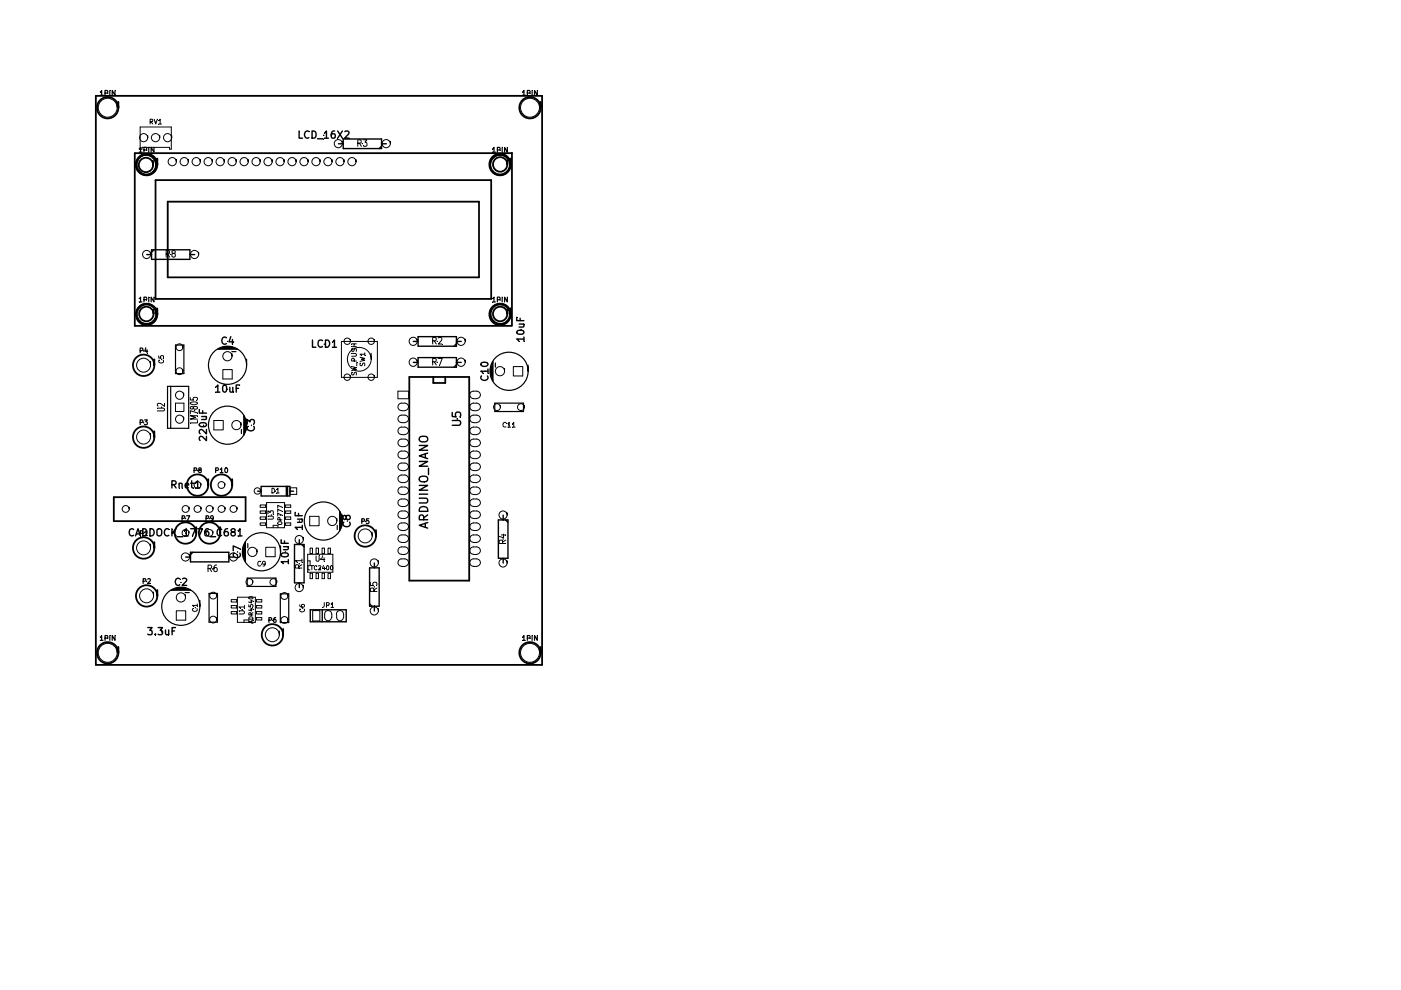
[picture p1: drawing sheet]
<svg xmlns="http://www.w3.org/2000/svg" width="297mm" height="210mm" viewBox="0 0 297 210" stroke-linecap="round" stroke-linejoin="round" font-family="sans-serif">
<g fill="none" stroke="#000" stroke-width=".38">
<path d="M20.3 20.3h94.6v120.7h-94.6zM25.1 21.6a2.96 2.96 0 0 1-1.1 3.2 2.27 2.27 0 0 1-3.3-1.2 2.27 2.27 0 0 1 1.7-3 2.27 2.27 0 0 1 2.7 2.2M32.5 34.1a1.75 1.75 0 0 1-1.6 2.4 1.53 1.53 0 0 1-1.5-1.5 1.53 1.53 0 0 1 1.5-1.6 1.53 1.53 0 0 1 1.6 1.6M33 38.2h71.1v25.2h-71.1zM33.1 33.8a2.78 2.78 0 0 1-1.1 3 2.12 2.12 0 0 1-3-1.1 2.12 2.12 0 0 1 1.6-2.8 2.12 2.12 0 0 1 2.5 2.1M33.4 33.6a2.99 2.99 0 0 1-1.2 3.3 2.28 2.28 0 0 1-3.3-1.2 2.28 2.28 0 0 1 1.8-3 2.28 2.28 0 0 1 2.7 2.2M107.6 34a1.79 1.79 0 0 1-1.6 2.4 1.54 1.54 0 0 1-1.5-1.5 1.54 1.54 0 0 1 1.5-1.6 1.54 1.54 0 0 1 1.6 1.5M108.2 33.8a2.78 2.78 0 0 1-1.1 3 2.12 2.12 0 0 1-3-1.1 2.12 2.12 0 0 1 1.6-2.8 2.12 2.12 0 0 1 2.5 2.1M108.3 33.6a2.99 2.99 0 0 1-1.1 3.3 2.28 2.28 0 0 1-3.3-1.2 2.28 2.28 0 0 1 1.7-3 2.28 2.28 0 0 1 2.7 2.2M108.5 32.5h-79.9v36.6h79.9M108.5 32.4v36.6M114.6 21.6a2.96 2.96 0 0 1-1.1 3.2 2.27 2.27 0 0 1-3.3-1.2 2.27 2.27 0 0 1 1.8-3 2.27 2.27 0 0 1 2.6 2.2"/>
<path d="M35.6 42.8h66v16h-66zM32.6 65.7a1.79 1.79 0 0 1-1.6 2.4 1.54 1.54 0 0 1-1.5-1.5 1.54 1.54 0 0 1 1.5-1.6 1.54 1.54 0 0 1 1.6 1.6M32.7 76.2a2.96 2.96 0 0 1-1.1 3.2 2.27 2.27 0 0 1-3.3-1.2 2.27 2.27 0 0 1 1.7-3 2.27 2.27 0 0 1 2.7 2.2M33.1 65.4a2.75 2.75 0 0 1-1 3 2.11 2.11 0 0 1-3-1.1 2.11 2.11 0 0 1 1.6-2.8 2.11 2.11 0 0 1 2.4 2.1M33.4 65.4a2.96 2.96 0 0 1-1.2 3.2 2.27 2.27 0 0 1-3.2-1.2 2.27 2.27 0 0 1 1.7-3 2.27 2.27 0 0 1 2.7 2.2M86.8 79.9h12.7v43.2h-12.7zM91.9 79.9v1.3h2.5v-1.3M107.6 65.7a1.79 1.79 0 0 1-1.6 2.4 1.54 1.54 0 0 1-1.5-1.5 1.54 1.54 0 0 1 1.5-1.6 1.54 1.54 0 0 1 1.6 1.6M108.2 65.4a2.75 2.75 0 0 1-1 3 2.12 2.12 0 0 1-3.1-1.1 2.12 2.12 0 0 1 1.6-2.8 2.12 2.12 0 0 1 2.5 2.1M108.3 65.4a2.96 2.96 0 0 1-1.1 3.2 2.27 2.27 0 0 1-3.3-1.2 2.27 2.27 0 0 1 1.7-3 2.27 2.27 0 0 1 2.7 2.2M32.7 91.4a2.96 2.96 0 0 1-1.1 3.2 2.27 2.27 0 0 1-3.3-1.1 2.27 2.27 0 0 1 1.7-3 2.27 2.27 0 0 1 2.7 2.2M24.1 105.4h28v5.1h-28z"/>
<path d="M32.7 114.9a2.96 2.96 0 0 1-1.1 3.2 2.27 2.27 0 0 1-3.3-1.1 2.27 2.27 0 0 1 1.7-3.1 2.27 2.27 0 0 1 2.7 2.3M41.6 111.8a2.96 2.96 0 0 1-1.1 3.2 2.28 2.28 0 0 1-3.3-1.2 2.28 2.28 0 0 1 1.7-3 2.28 2.28 0 0 1 2.7 2.2M44.2 101.6a2.96 2.96 0 0 1-1.2 3.2 2.27 2.27 0 0 1-3.2-1.2 2.27 2.27 0 0 1 1.7-3 2.27 2.27 0 0 1 2.7 2.2M46.7 111.8a2.96 2.96 0 0 1-1.1 3.2 2.27 2.27 0 0 1-3.3-1.2 2.27 2.27 0 0 1 1.7-3 2.27 2.27 0 0 1 2.7 2.2M49.2 101.6a2.96 2.96 0 0 1-1.1 3.2 2.27 2.27 0 0 1-3.3-1.2 2.27 2.27 0 0 1 1.8-3 2.27 2.27 0 0 1 2.6 2.2M79.7 112.4a2.96 2.96 0 0 1-1.1 3.2 2.27 2.27 0 0 1-3.3-1.2 2.27 2.27 0 0 1 1.7-3 2.27 2.27 0 0 1 2.7 2.2M25.1 137.2a2.96 2.96 0 0 1-1.1 3.2 2.27 2.27 0 0 1-3.3-1.2 2.27 2.27 0 0 1 1.7-3 2.27 2.27 0 0 1 2.7 2.2M33.4 125.1a2.96 2.96 0 0 1-1.2 3.2 2.27 2.27 0 0 1-3.2-1.2 2.27 2.27 0 0 1 1.7-3 2.27 2.27 0 0 1 2.7 2.2M60 133.3a2.96 2.96 0 0 1-1.1 3.3 2.27 2.27 0 0 1-3.3-1.2 2.27 2.27 0 0 1 1.8-3 2.27 2.27 0 0 1 2.6 2.2M114.6 137.2a2.96 2.96 0 0 1-1.1 3.2 2.27 2.27 0 0 1-3.3-1.2 2.27 2.27 0 0 1 1.8-3 2.27 2.27 0 0 1 2.6 2.2"/>
</g>
<g fill="none" stroke="#000" stroke-width=".21">
<path d="M24.8 21.7a2.42 2.42 0 0 1-1.4 3.1 2.01 2.01 0 0 1-2.5-1.6 2.01 2.01 0 0 1 1.8-2.4 2.01 2.01 0 0 1 2.1 2M29.7 26.9h6.6v4.7h-.4v-.4h-5.8v.4h-.4zM31.3 28.7a.92 .92 0 0 1-.6 1.3 .92 .92 0 0 1-1.1-.8 .87 .87 0 0 1 .9-.9 .87 .87 0 0 1 .8 .9M31.8 25.8l.5-.1v-.4h-.5v1M32 25.8l.4 .5M32.7 25.3l.3 1 .4-1M33.1 33.8a2.42 2.42 0 0 1-1.5 3 2.02 2.02 0 0 1-2.5-1.6 2.02 2.02 0 0 1 1.8-2.3 2.02 2.02 0 0 1 2.2 2M33.7 25.6l.3-.3v1M33.7 26.3h.5M33.9 28.7a.93 .93 0 0 1-.8 1.4 .93 .93 0 0 1-.9-1.3 .89 .89 0 0 1 .9-.5 .89 .89 0 0 1 .8 .9M36.4 28.7a.92 .92 0 0 1-.6 1.3 .92 .92 0 0 1-1.1-.8 .87 .87 0 0 1 .8-.9 .87 .87 0 0 1 .9 .9M37.4 33.8a.92 .92 0 0 1-.6 1.3 .92 .92 0 0 1-1.2-.8 .87 .87 0 0 1 .9-.9 .87 .87 0 0 1 .9 .9"/>
<path d="M39.9 33.8a.92 .92 0 0 1-.5 1.3 .92 .92 0 0 1-1.2-.8 .87 .87 0 0 1 .9-.9 .87 .87 0 0 1 .8 .9M42.5 33.8a.92 .92 0 0 1-.6 1.3 .92 .92 0 0 1-1.2-.8 .87 .87 0 0 1 .9-.9 .87 .87 0 0 1 .9 .9M45 33.8a.92 .92 0 0 1-.6 1.3 .92 .92 0 0 1-1.1-.8 .87 .87 0 0 1 .8-.9 .87 .87 0 0 1 .9 .9M47.5 33.8a.92 .92 0 0 1-.5 1.3 .92 .92 0 0 1-1.2-.8 .87 .87 0 0 1 .9-.9 .87 .87 0 0 1 .8 .9M50.1 33.8a.92 .92 0 0 1-.6 1.3 .92 .92 0 0 1-1.2-.8 .87 .87 0 0 1 .9-.9 .87 .87 0 0 1 .9 .9M52.6 33.8a.92 .92 0 0 1-.5 1.3 .92 .92 0 0 1-1.2-.8 .87 .87 0 0 1 .9-.9 .87 .87 0 0 1 .8 .9M55.2 33.8a.92 .92 0 0 1-.6 1.3 .92 .92 0 0 1-1.2-.8 .87 .87 0 0 1 .9-.9 .87 .87 0 0 1 .9 .9M57.7 33.8a.92 .92 0 0 1-.6 1.3 .92 .92 0 0 1-1.1-.8 .87 .87 0 0 1 .8-.9 .87 .87 0 0 1 .9 .9M60.2 33.8a.92 .92 0 0 1-.5 1.3 .92 .92 0 0 1-1.2-.8 .87 .87 0 0 1 .9-.9 .87 .87 0 0 1 .8 .9M62.8 33.8a.92 .92 0 0 1-.6 1.3 .92 .92 0 0 1-1.2-.8 .87 .87 0 0 1 .9-.9 .87 .87 0 0 1 .9 .9M65.3 33.8a.92 .92 0 0 1-.5 1.3 .92 .92 0 0 1-1.2-.8 .87 .87 0 0 1 .9-.9 .87 .87 0 0 1 .8 .9M67.9 33.8a.92 .92 0 0 1-.6 1.3 .92 .92 0 0 1-1.2-.8 .87 .87 0 0 1 .9-.9 .87 .87 0 0 1 .9 .9"/>
<path d="M70.4 33.8a.92 .92 0 0 1-.6 1.3 .92 .92 0 0 1-1.1-.8 .87 .87 0 0 1 .8-.9 .87 .87 0 0 1 .9 .9M72.6 30a.92 .92 0 0 1-.6 1.3 .92 .92 0 0 1-1.1-.9 .87 .87 0 0 1 .8-.8 .87 .87 0 0 1 .9 .8M72.9 33.8a.92 .92 0 0 1-.5 1.3 .92 .92 0 0 1-1.2-.8 .87 .87 0 0 1 .9-.9 .87 .87 0 0 1 .8 .9M75.5 33.8a.92 .92 0 0 1-.6 1.3 .92 .92 0 0 1-1.2-.8 .87 .87 0 0 1 .9-.9 .87 .87 0 0 1 .9 .9M75.9 30.4l.6-.1v-.6l-.6-.1v1.4M76.2 30.4l.4 .6M77 29.6h.8l-.4 .5 .4 .2v.6l-.2 .1-.6-.1M82.8 30a.92 .92 0 0 1-.6 1.3 .92 .92 0 0 1-1.2-.9 .87 .87 0 0 1 .9-.8 .87 .87 0 0 1 .9 .8M108 33.8a2.42 2.42 0 0 1-1.5 3 2.02 2.02 0 0 1-2.5-1.6 2.02 2.02 0 0 1 1.8-2.3 2.02 2.02 0 0 1 2.2 2M114.4 21.7a2.42 2.42 0 0 1-1.5 3.1 2.01 2.01 0 0 1-2.5-1.6 2.01 2.01 0 0 1 1.8-2.4 2.01 2.01 0 0 1 2.2 2M32 53.5a.92 .92 0 0 1-.6 1.3 .92 .92 0 0 1-1.2-.9 .87 .87 0 0 1 .9-.8 .87 .87 0 0 1 .9 .8M35.2 53.9l.7-.1v-.6l-.7-.1v1.4"/>
<path d="M35.5 53.9l.5 .6M36.7 53.7l-.3-.2a.36 .36 0 0 1 .4-.4 .36 .36 0 0 1 .4 .4l-.7 .4-.1 .4 .3 .2 .5-.2-.1-.4-.2-.2M42.1 53.5a.92 .92 0 0 1-.6 1.3 .92 .92 0 0 1-1.1-.9 .87 .87 0 0 1 .9-.8 .87 .87 0 0 1 .8 .8M31.9 76.6a1.66 1.66 0 0 1-1.9 2.2 1.48 1.48 0 0 1-.4-2.6 1.48 1.48 0 0 1 2.3 1.2M33.1 65.5a2.42 2.42 0 0 1-1.5 3.1 2.01 2.01 0 0 1-2.5-1.6 2.01 2.01 0 0 1 1.8-2.4 2.01 2.01 0 0 1 2.2 2M33.7 75.4v.5h.5l-.2-.3 .2-.2h.4v.5M33.7 76.3a.46 .46 0 0 0 .5 .7 .46 .46 0 0 0 .4-.7M38.8 78.3a.75 .75 0 0 1-.8 1.1 .75 .75 0 0 1-.5-1.2 .72 .72 0 0 1 .8-.2 .72 .72 0 0 1 .5 .7M38.8 73.2a.75 .75 0 0 1-.3 1.1 .75 .75 0 0 1-1-.3 .75 .75 0 0 1 .3-1 .72 .72 0 0 1 1 .6M47.2 78.4h2v2h-2zM49.2 75a1.05 1.05 0 0 1-.5 1.4 1.05 1.05 0 0 1-1.4-.5 .98 .98 0 0 1 .7-1.3 .98 .98 0 0 1 1.2 .9M72.4 72.4h7.6v7.6h-7.6z"/>
<path d="M74.3 79.6a.71 .71 0 0 1-.7 1 .71 .71 0 0 1-.5-1.1 .68 .68 0 0 1 .8-.2 .68 .68 0 0 1 .4 .7M74.3 72a.71 .71 0 0 1-.7 1 .71 .71 0 0 1-.5-1.1 .68 .68 0 0 1 .8-.2 .68 .68 0 0 1 .4 .7M74.5 77.7l1.1 .2-.8 .3 .8 .1-1.1 .3M74.5 74.9h.9l.2 .2-.2 .4h-.9M74.5 73.5h1.1M74.5 72.9h1.1M74.6 78.9v.5a.4 .4 0 0 0 .5 0 .4 .4 0 0 0 .1-.4h.3v.5M74.6 73.9l-.1 .4 .3 .2 .2-.1 .2-.4h.3v.5M75.1 72.9v.6M75.1 76.5l-.1-.5-.2-.1-.2 .2-.1 .4h1.1M75.6 76.8v.8M76.3 75.7l1 .3-.7 .2 .7 .2-1 .2"/>
<path d="M76.4 77l-.1 .3 .2 .3 .3-.2 .2-.4h.3v.6M77.3 75.1h-1l.3 .3M77.3 74.8v.6M78.7 74.9a3.4 3.4 0 0 1-1 3.2 2.52 2.52 0 0 1-3.8-.8 2.52 2.52 0 0 1 1.7-3.6 2.52 2.52 0 0 1 3.1 2.5M79.4 79.6a.71 .71 0 0 1-.7 1 .71 .71 0 0 1-.5-1.1 .68 .68 0 0 1 .8-.2 .68 .68 0 0 1 .4 .7M79.4 72a.71 .71 0 0 1-.7 1 .71 .71 0 0 1-.5-1.1 .68 .68 0 0 1 .8-.2 .68 .68 0 0 1 .4 .7M88.5 71.9a.92 .92 0 0 1-.6 1.3 .92 .92 0 0 1-1.2-.8 .87 .87 0 0 1 .9-.9 .87 .87 0 0 1 .9 .9M88.5 76.3a.92 .92 0 0 1-.6 1.3 .92 .92 0 0 1-1.2-.8 .87 .87 0 0 1 .9-.9 .87 .87 0 0 1 .9 .9M91.7 72.3l.7-.1 .1-.2-.1-.4-.7-.1v1.4M91.7 76.7h.7l.1-.2-.1-.5h-.7v1.4M92.1 72.3l.4 .6M92.1 76.7l.4 .7"/>
<path d="M92.9 76h.9l-.6 1.4M93 71.7l.6-.1 .1 .3-.8 1h.8M98.6 71.9a.92 .92 0 0 1-.5 1.3 .92 .92 0 0 1-1.2-.8 .87 .87 0 0 1 .9-.9 .87 .87 0 0 1 .8 .9M98.6 76.3a.92 .92 0 0 1-.5 1.3 .92 .92 0 0 1-1.2-.8 .87 .87 0 0 1 .9-.9 .87 .87 0 0 1 .8 .9M107 78.2a1.05 1.05 0 0 1-.5 1.3 1.05 1.05 0 0 1-1.4-.4 .98 .98 0 0 1 .7-1.4 .98 .98 0 0 1 1.2 1M108 65.5a2.42 2.42 0 0 1-1.5 3.1 2.01 2.01 0 0 1-2.5-1.6 2.01 2.01 0 0 1 1.8-2.4 2.01 2.01 0 0 1 2.2 2M108.8 77.7h2v2h-2zM31.9 91.9a1.66 1.66 0 0 1-1.9 2.2 1.48 1.48 0 0 1-.4-2.6 1.48 1.48 0 0 1 2.3 1.2M33.4 86.5h1.2l.3 .2-.1 .4h-1.4M34.9 85.5v.7l-1.1-.7-.4 .2 .1 .4M37.2 85.5h1.8v1.8h-1.8zM38.9 88.4a.92 .92 0 0 1-.5 1.3 .92 .92 0 0 1-1.2-.8 .87 .87 0 0 1 .9-.9 .87 .87 0 0 1 .8 .9"/>
<path d="M38.9 83.3a.92 .92 0 0 1-.5 1.3 .92 .92 0 0 1-1.2-.8 .87 .87 0 0 1 .9-.9 .87 .87 0 0 1 .8 .9M40.3 84.3v.5h.8l-.2-.1 .2-.4h.6l.2 .1-.2 .4M40.4 85.3a1.53 1.53 0 0 1 1.5 .1 .93 .93 0 0 1-1.6 0zM41 86.4l.3-.2h.4l.2 .2-.2 .3a.58 .58 0 0 1-.8-.5l-.6 .2a.34 .34 0 0 0 .3 .3 .34 .34 0 0 0 .4-.1M41.9 89.2v.5h-1.6M41.9 88.1h-1.6l1.1 .4-1.1 .4h1.6M41.9 87.5l-1.6-.4v.7M45.3 89.2h2v1.9h-2zM51.1 89.6a1.05 1.05 0 0 1-.5 1.4 1.05 1.05 0 0 1-1.4-.5 .98 .98 0 0 1 .7-1.3 .98 .98 0 0 1 1.2 .9M84.4 82.9h2.3v1.6h-2.3zM85.2 87a.78 .78 0 0 1-.8-.7 .78 .78 0 0 1 .8-.8h.7a.78 .78 0 0 1 .7 .8 .78 .78 0 0 1-.7 .7M85.2 89.6a.78 .78 0 0 1-.8-.8 .78 .78 0 0 1 .8-.8h.7a.78 .78 0 0 1 .7 .8 .78 .78 0 0 1-.7 .8"/>
<path d="M85.2 92.1a.78 .78 0 0 1-.8-.8 .78 .78 0 0 1 .8-.7h.7a.78 .78 0 0 1 .7 .7 .78 .78 0 0 1-.7 .8M85.2 94.7a.78 .78 0 0 1-.8-.8 .78 .78 0 0 1 .8-.8h.7a.78 .78 0 0 1 .7 .8 .78 .78 0 0 1-.7 .8M85.2 97.2a.78 .78 0 0 1-.8-.8 .78 .78 0 0 1 .8-.8h.7a.78 .78 0 0 1 .7 .8 .78 .78 0 0 1-.7 .8M85.2 99.7a.78 .78 0 0 1-.8-.7 .78 .78 0 0 1 .8-.8h.7a.78 .78 0 0 1 .7 .8 .78 .78 0 0 1-.7 .7M85.2 87.1h.7M85.2 89.6h.7M85.2 92.2h.7M85.2 94.7h.7M85.2 97.2h.7M85.2 99.8h.7M100.4 99.7a.78 .78 0 0 1-.8-.7 .78 .78 0 0 1 .8-.8h.7a.78 .78 0 0 1 .8 .8 .78 .78 0 0 1-.8 .7M100.4 97.2a.78 .78 0 0 1-.8-.8 .78 .78 0 0 1 .8-.8h.7a.78 .78 0 0 1 .8 .8 .78 .78 0 0 1-.8 .8"/>
<path d="M100.4 94.7a.78 .78 0 0 1-.8-.8 .78 .78 0 0 1 .8-.8h.7a.78 .78 0 0 1 .8 .8 .78 .78 0 0 1-.8 .8M100.4 92.1a.78 .78 0 0 1-.8-.8 .78 .78 0 0 1 .8-.7h.7a.78 .78 0 0 1 .8 .7 .78 .78 0 0 1-.8 .8M100.4 89.6a.78 .78 0 0 1-.8-.8 .78 .78 0 0 1 .8-.8h.7a.78 .78 0 0 1 .8 .8 .78 .78 0 0 1-.8 .8M100.4 87a.78 .78 0 0 1-.8-.7 .78 .78 0 0 1 .8-.8h.7a.78 .78 0 0 1 .8 .8 .78 .78 0 0 1-.8 .7M100.4 84.5a.78 .78 0 0 1-.8-.8 .78 .78 0 0 1 .8-.8h.7a.78 .78 0 0 1 .8 .8 .78 .78 0 0 1-.8 .8M100.4 87.1h.7M100.4 89.6h.7M100.4 92.2h.7M100.4 94.7h.7M100.4 97.2h.7M100.4 99.8h.7M100.4 84.5h.7"/>
<path d="M106.1 85.9a.76 .76 0 0 1-.3 1.1 .76 .76 0 0 1-1-.3 .76 .76 0 0 1 .3-1 .72 .72 0 0 1 1 .6M107.3 89.7l-.1-.1a.47 .47 0 0 0-.6 .5 .47 .47 0 0 0 .7 .4M107.7 89.8l.2-.3v1.1M107.7 90.6h.5M108.6 89.8l.3-.3v1.1M108.6 90.6h.6M111.2 85.9a.76 .76 0 0 1-.3 1.1 .76 .76 0 0 1-1-.3 .76 .76 0 0 1 .3-1 .72 .72 0 0 1 1 .6M27.4 107.5a.76 .76 0 0 1-.3 1.1 .76 .76 0 0 1-1-.3 .76 .76 0 0 1 .3-1 .75 .75 0 0 1 1 .6M31.9 115.4a1.66 1.66 0 0 1-1.9 2.2 1.48 1.48 0 0 1-.4-2.6 1.48 1.48 0 0 1 2.3 1.2M40 112.6a.76 .76 0 0 1-.2 1 .76 .76 0 0 1-1.1-.2 .76 .76 0 0 1 .3-1.1 .72 .72 0 0 1 1 .7M40.1 107.5a.76 .76 0 0 1-.3 1.1 .76 .76 0 0 1-1-.3 .76 .76 0 0 1 .3-1 .75 .75 0 0 1 1 .6M40.2 117.6a.93 .93 0 0 1-.7 1.4 .93 .93 0 0 1-1-1.3 .89 .89 0 0 1 1-.5 .89 .89 0 0 1 .7 .9"/>
<path d="M42.6 102.5a.76 .76 0 0 1-.3 1 .76 .76 0 0 1-1-.3 .76 .76 0 0 1 .3-1 .72 .72 0 0 1 1 .6M42.6 107.5a.76 .76 0 0 1-.2 1.1 .76 .76 0 0 1-1.1-.3 .76 .76 0 0 1 .3-1 .75 .75 0 0 1 1 .6M45.1 112.6a.76 .76 0 0 1-.2 1 .76 .76 0 0 1-1.1-.2 .76 .76 0 0 1 .3-1.1 .72 .72 0 0 1 1 .7M45.2 107.5a.76 .76 0 0 1-.3 1.1 .76 .76 0 0 1-1.1-.3 .76 .76 0 0 1 .3-1 .75 .75 0 0 1 1.1 .6M45.9 119.8h-.3a1.12 1.12 0 0 0-.1 1.3l.3 .1 .2-.1 .1-.5-.3-.3h-.2l-.3 .3M47.7 102.5a.76 .76 0 0 1-.3 1 .76 .76 0 0 1-1-.3 .76 .76 0 0 1 .3-1 .72 .72 0 0 1 1 .6M47.7 107.5a.76 .76 0 0 1-.3 1.1 .76 .76 0 0 1-1-.3 .76 .76 0 0 1 .3-1 .75 .75 0 0 1 1 .6M50.2 107.5a.76 .76 0 0 1-.2 1.1 .76 .76 0 0 1-1.1-.3 .76 .76 0 0 1 .3-1 .75 .75 0 0 1 1 .6M50.4 117.6a.92 .92 0 0 1-.6 1.3 .92 .92 0 0 1-1.2-.8 .87 .87 0 0 1 .9-.9 .87 .87 0 0 1 .9 .9M54.5 116.5a1.05 1.05 0 0 1-.5 1.4 1.05 1.05 0 0 1-1.4-.5 .98 .98 0 0 1 .7-1.3 .98 .98 0 0 1 1.2 .9M55.2 110.9h1.1v.5h-1.1zM55.2 109.6h1.1v.5h-1.1z"/>
<path d="M55.2 108.3h1.1v.5h-1.1zM55.2 107.1h1.1v.5h-1.1zM55.2 103.7a.71 .71 0 0 1-.6 1.1 .71 .71 0 0 1-.5-1.2 .68 .68 0 0 1 .7-.1 .68 .68 0 0 1 .4 .6M55.3 119.1l-.1-.1a.47 .47 0 0 0-.6 .5 .47 .47 0 0 0 .7 .4M56.3 119.5l-.3 .1-.3-.1 .1-.5h.2a.63 .63 0 0 1 0 1h-.2M56.3 116h2v2h-2zM56.5 106.6h3.8v5.3h-3.8zM56.8 109.4h.9l.3 .2-.1 .4-1.1 .1M56.8 109v-.7l.5 .4 .1-.4h.5v.7M57.7 103.5a.51 .51 0 0 1 .6 .5 .51 .51 0 0 1-.6 .5zM57.9 111.9v-.5h1v.5M58.6 103.8l.3-.3v1"/>
<path d="M58.6 104.5h.6M58.9 110.7h.7l.2 .3-.3 .2h-.5zM59.4 110.2l-.1-.4h-.3l-.1 .4h.9M59.8 109.2l-.9-.4v.6M59.8 108.4l-.9-.4v.6M59.8 107.5l-.9-.4v.6M60.5 110.9h1.1v.5h-1.1zM60.5 109.6h1.1v.5h-1.1zM60.5 108.3h1.1v.5h-1.1zM60.5 107.1h1.1v.5h-1.1zM61.5 103.4h1.4v1.4h-1.4zM64 118.9h-1.4l.4 .4"/>
<path d="M64 119.7l-.7 .4M64 118.5v.8M64.3 113.9a.92 .92 0 0 1-.6 1.3 .92 .92 0 0 1-1.1-.8 .87 .87 0 0 1 .8-.9 .87 .87 0 0 1 .9 .9M65.2 118.9h.5v1h-.5M65.2 117.5h5.4v3.8h-5.4zM65.3 119.9v.9h.4M65.7 109.5h1.9v2h-1.9zM65.7 116.2h.6v1.2h-.6zM65.9 119.9h.5M66.1 119.9v.9M67 116.2h.5v1.2h-.5zM67 117.9v.9l.2 .2h.4v-.2v-.9"/>
<path d="M68.3 116.2h.5v1.2h-.5zM68.4 117.8l-.2 .8h.7M68.6 119.9l-.2 .6h.5M68.7 118.2v.8M69.3 120l.1-.1a.43 .43 0 0 1 .3 .5 .43 .43 0 0 1-.4 .4l-.1-.3zM69.6 116.2h.5v1.2h-.5zM71.4 109.9a1.05 1.05 0 0 1-.5 1.4 1.05 1.05 0 0 1-1.4-.5 .98 .98 0 0 1 .7-1.3 .98 .98 0 0 1 1.2 1M78.9 112.8a1.66 1.66 0 0 1-1.9 2.2 1.48 1.48 0 0 1-.4-2.6 1.48 1.48 0 0 1 2.3 1.2M80.2 118.9a.92 .92 0 0 1-.6 1.3 .92 .92 0 0 1-1.1-.9 .87 .87 0 0 1 .9-.8 .87 .87 0 0 1 .8 .8M84.6 101a1.46 1.46 0 0 1 2 .2 .77 .77 0 0 1-.7 1.1h-.7a.77 .77 0 0 1-.8-.5 .77 .77 0 0 1 .2-.8zM84.6 103.5a1.46 1.46 0 0 1 2 .3 .77 .77 0 0 1-.7 1h-.7a.77 .77 0 0 1-.8-.4 .77 .77 0 0 1 .2-.9zM85.2 107.4a.78 .78 0 0 1-.8-.8 .78 .78 0 0 1 .8-.8h.7a.78 .78 0 0 1 .7 .8 .78 .78 0 0 1-.7 .8"/>
<path d="M85.2 109.9a.78 .78 0 0 1-.8-.8 .78 .78 0 0 1 .8-.8h.7a.78 .78 0 0 1 .7 .8 .78 .78 0 0 1-.7 .8M85.2 112.4a.78 .78 0 0 1-.8-.7 .78 .78 0 0 1 .8-.8h.7a.78 .78 0 0 1 .7 .8 .78 .78 0 0 1-.7 .7M85.2 115a.78 .78 0 0 1-.8-.8 .78 .78 0 0 1 .8-.8h.7a.78 .78 0 0 1 .7 .8 .78 .78 0 0 1-.7 .8M85.2 117.5a.78 .78 0 0 1-.8-.8 .78 .78 0 0 1 .8-.7h.7a.78 .78 0 0 1 .7 .7 .78 .78 0 0 1-.7 .8M85.2 107.4h.7M85.2 109.9h.7M85.2 112.5h.7M85.2 115h.7M85.2 117.6h.7M99.8 103.5a1.46 1.46 0 0 1 2 .3 .77 .77 0 0 1-.7 1h-.7a.77 .77 0 0 1-.7-.4 .77 .77 0 0 1 .1-.9zM99.8 101a1.46 1.46 0 0 1 2 .2 .77 .77 0 0 1-.7 1.1h-.7a.77 .77 0 0 1-.7-.5 .77 .77 0 0 1 .1-.8zM100.4 117.5a.78 .78 0 0 1-.8-.8 .78 .78 0 0 1 .8-.7h.7a.78 .78 0 0 1 .8 .7 .78 .78 0 0 1-.8 .8"/>
<path d="M100.4 115a.78 .78 0 0 1-.8-.8 .78 .78 0 0 1 .8-.8h.7a.78 .78 0 0 1 .8 .8 .78 .78 0 0 1-.8 .8M100.4 112.4a.78 .78 0 0 1-.8-.7 .78 .78 0 0 1 .8-.8h.7a.78 .78 0 0 1 .8 .8 .78 .78 0 0 1-.8 .7M100.4 109.9a.78 .78 0 0 1-.8-.8 .78 .78 0 0 1 .8-.8h.7a.78 .78 0 0 1 .8 .8 .78 .78 0 0 1-.8 .8M100.4 107.4a.78 .78 0 0 1-.8-.8 .78 .78 0 0 1 .8-.8h.7a.78 .78 0 0 1 .8 .8 .78 .78 0 0 1-.8 .8M100.4 107.4h.7M100.4 109.9h.7M100.4 112.5h.7M100.4 115h.7M100.4 117.6h.7M106.3 113.4h.9M106.6 115.2l-.1-.6h-.6l-.1 .6h1.4M106.8 113.2v.8l-1.1-.3"/>
<path d="M107.2 114.5l-.6 .4M107.5 108.7a.92 .92 0 0 1-.6 1.3 .92 .92 0 0 1-1.1-.8 .87 .87 0 0 1 .9-.9 .87 .87 0 0 1 .8 .9M107.5 118.9a.92 .92 0 0 1-.6 1.3 .92 .92 0 0 1-1.1-.9 .87 .87 0 0 1 .9-.8 .87 .87 0 0 1 .8 .8M24.8 137.3a2.42 2.42 0 0 1-1.4 3 2.01 2.01 0 0 1-2.5-1.5 2.01 2.01 0 0 1 1.8-2.4 2.01 2.01 0 0 1 2.1 2M32.6 125.5a1.66 1.66 0 0 1-2 2.2 1.48 1.48 0 0 1-.4-2.6 1.48 1.48 0 0 1 2.4 1.2M37.4 129.5h2v2h-2zM39.3 126.1a1.05 1.05 0 0 1-.4 1.4 1.05 1.05 0 0 1-1.4-.5 .98 .98 0 0 1 .7-1.3 .98 .98 0 0 1 1.1 1M40.9 129a.45 .45 0 0 0 .4 .6 .45 .45 0 0 0 .4-.6M41.8 128.4h-1l.3 .2M41.8 128.1v.5M44.1 120.5h.6l.2-.2-.2-.5h-.6v1.4M44.4 120.5l.5 .7"/>
<path d="M45.9 131a.76 .76 0 0 1-.2 1 .76 .76 0 0 1-1.1-.3 .76 .76 0 0 1 .3-1 .73 .73 0 0 1 1 .7M45.9 125.9a.76 .76 0 0 1-.2 1 .76 .76 0 0 1-1.1-.2 .76 .76 0 0 1 .3-1.1 .73 .73 0 0 1 1 .7M49 129.7h1.2v.5h-1.2zM49 128.4h1.2v.5h-1.2zM49 127.1h1.2v.5h-1.2zM50.3 126.6h3.8v5.4h-3.8zM50.7 129.5h.9l.2 .2-.2 .5h-.9M51.7 132v-.6h1v.6M51.8 128.7h-1.1l.3 .3M51.8 128.4v.6M52.7 128.2v.5h.5l-.1-.4 .5-.1v.5M52.8 130.9a.48 .48 0 0 1 .5-.1 .48 .48 0 0 1 .3 .5h-.9z"/>
<path d="M52.8 126.6a.43 .43 0 0 1 .5-.2 .43 .43 0 0 1 .3 .5 .43 .43 0 0 1-.5 .2 .43 .43 0 0 1-.3-.5zM53 129.1h.6M53 127.4h.6M53.2 130.4v-.4l-.4-.1-.1 .5h.9M53.3 129v.5l-.6-.2M53.3 127.3v.6l-.6-.3M53.4 131.7v.4M53.6 123a.75 .75 0 0 1-.3 1.1 .75 .75 0 0 1-1-.3 .75 .75 0 0 1 .3-1.1 .71 .71 0 0 1 1 .7M53.6 131.6l-.9 .3 .9 .3M53.6 129.9l-.4 .3M54.4 130.9h1.1v.5h-1.1zM54.4 129.7h1.1v.5h-1.1z"/>
<path d="M54.4 128.4h1.1v.5h-1.1zM54.4 127.1h1.1v.5h-1.1zM58.7 123a.75 .75 0 0 1-.3 1.1 .75 .75 0 0 1-1-.3 .75 .75 0 0 1 .3-1.1 .71 .71 0 0 1 1 .7M59.2 133.8a1.66 1.66 0 0 1-1.9 2.2 1.48 1.48 0 0 1-.4-2.6 1.48 1.48 0 0 1 2.3 1.2M61 126a.76 .76 0 0 1-.2 1 .76 .76 0 0 1-1.1-.3 .76 .76 0 0 1 .3-1 .73 .73 0 0 1 1 .7M61 131.1a.76 .76 0 0 1-.2 1 .76 .76 0 0 1-1.1-.3 .76 .76 0 0 1 .3-1 .73 .73 0 0 1 1 .6M63.3 120.4v-.6l-.2-.1-.4 .1-.1 .6h1.4M63.5 128.2v.2a.63 .63 0 0 0 1.1 .1l-.1-.3h-.5l-.1 .3 .2 .2M63.6 129.1a.46 .46 0 0 0 .5 .7 .46 .46 0 0 0 .4-.7M64.3 124.1a.92 .92 0 0 1-.6 1.3 .92 .92 0 0 1-1.1-.8 .87 .87 0 0 1 .8-.9 .87 .87 0 0 1 .9 .9M65.7 121.5h.6v1.2h-.6zM66.3 129.5h1.5v2.2h-1.5z"/>
<path d="M67 121.5h.5v1.2h-.5zM67.2 120a.39 .39 0 0 0-.6 .4 .39 .39 0 0 0 .6 .3M67.5 120l.4-.1 .1 .3-.5 .6h.5M68.3 121.5h.5v1.2h-.5zM68.7 127.8v.7l-.1 .2-.3 .1M68.8 120.2v.6M69.2 128.3l.6-.1v-.3l-.6-.1v1M69.6 121.5h.5v1.2h-.5zM70.1 120.1l.2-.2a.41 .41 0 0 1 .3 .5 .41 .41 0 0 1-.5 .3zM70.2 128.1l.3-.3v1M70.2 128.8h.5M70.3 130.9a.74 .74 0 0 1-.7 .7 .74 .74 0 0 1-.8-.7v-.7a.74 .74 0 0 1 .8-.7 .74 .74 0 0 1 .7 .7l.1 .7"/>
<path d="M71.3 130.2a.74 .74 0 0 1 .8-.7 .74 .74 0 0 1 .7 .7M71.4 130.2v.7a.72 .72 0 0 0 .7 .7 .72 .72 0 0 0 .7-.7M72.9 130.2v.7M78.5 123.5v.6l.7 .1-.2-.2 .1-.4 .7-.1 .1 .2-.1 .5M79.2 125.4v-.6h-.6l-.1 .6h1.4M79.9 124.7l-.7 .4M80.2 129a.92 .92 0 0 1-.6 1.3 .92 .92 0 0 1-1.1-.8 .87 .87 0 0 1 .9-.8 .87 .87 0 0 1 .8 .8M85.2 120.1a.78 .78 0 0 1-.8-.8 .78 .78 0 0 1 .8-.8h.7a.78 .78 0 0 1 .7 .8 .78 .78 0 0 1-.7 .8M85.2 120.1h.7M100.4 120.1a.78 .78 0 0 1-.8-.8 .78 .78 0 0 1 .8-.8h.7a.78 .78 0 0 1 .8 .8 .78 .78 0 0 1-.8 .8M100.4 120.1h.7M114.4 137.3a2.42 2.42 0 0 1-1.5 3 2.01 2.01 0 0 1-2.5-1.5 2.01 2.01 0 0 1 1.8-2.4 2.01 2.01 0 0 1 2.2 2"/>
</g>
<g fill="#000">
<path d="M74.6 73.9l.1 .1z"/>
<path d="M22.8 19.7l.1 .2zM22.8 19.8h.2zM22.7 19.8h.1z"/>
<path d="M22.8 19.7h.1v.2zM22.8 19.8l.1 .1zM22.8 19.7h.1z"/>
<path d="M112.3 19.7l.1 .2zM112.4 19.8h.1zM112.2 19.8h.2z"/>
<path d="M112.3 19.7h.1v.2zM112.3 19.8l.1 .1zM112.3 19.7h.1z"/>
<path d="M31 31.8l.2 .1h-.2zM31.1 31.8l.1 .1zM31 31.8l.1 .1z"/>
<path d="M31 31.8h.2l-.1 .2zM31.1 31.9v.1zM31.1 31.7v.1z"/>
<path d="M32.9 25.8l.2 .1-.2 .1zM33 25.9h.1zM32.9 25.9h.1z"/>
<path d="M32.9 25.8h.2l-.1 .2zM33 25.9v.1zM33 25.8v.1z"/>
<path d="M68.6 28.6l.2 .1h-.2zM68.6 28.7h.2zM68.5 28.7h.1z"/>
<path d="M68.6 28.6h.1v.2zM68.6 28.7l.1 .1zM68.6 28.6h.1z"/>
<path d="M76.7 30.4l.2 .1h-.2zM76.8 30.4l.2 .1zM76.7 30.4v.1z"/>
<path d="M76.8 30.4h.1l-.1 .2zM76.8 30.5v.1zM76.8 30.3v.1z"/>
<path d="M106 31.8l.1 .1h-.1zM106 31.8l.2 .1zM105.9 31.8l.1 .1z"/>
<path d="M106 31.8h.1l-.1 .2zM106 31.9v.1zM106 31.7v.1z"/>
<path d="M36.1 53.9l.2 .1h-.2zM36.2 53.9l.1 .1zM36.1 53.9v.1z"/>
<path d="M36.1 53.9h.1v.2zM36.1 54l.1 .1zM36.1 53.8l.1 .1z"/>
<path d="M30.4 74.3l.2 .1-.2 .1zM30.5 74.4h.1zM30.3 74.4h.1z"/>
<path d="M30.4 74.3h.1v.2zM30.4 74.4l.1 .2zM30.4 74.3l.1 .1z"/>
<path d="M31 63.5l.2 .1-.2 .1zM31.1 63.6h.1zM31 63.6h.1z"/>
<path d="M31 63.5h.2l-.1 .2zM31.1 63.6v.2zM31.1 63.5v.1z"/>
<path d="M34.2 76.1l.2 .1h-.2zM34.3 76.1l.1 .1zM34.1 76.1l.1 .1z"/>
<path d="M34.2 76.1h.1v.2zM34.2 76.2l.1 .1zM34.2 76.1l.1 .1z"/>
<path d="M48.2 72.3l.1 .1h-.1zM48.2 72.3l.2 .1zM48.1 72.3l.1 .1z"/>
<path d="M48.2 72.3h.1v.2zM48.2 72.4l.1 .1zM48.2 72.3h.1z"/>
<path d="M68.7 72.9l.2 .1h-.2zM68.8 72.9l.1 .1zM68.6 72.9l.1 .1z"/>
<path d="M68.7 72.9h.1l-.1 .2zM68.7 73l.1 .1zM68.7 72.8l.1 .2z"/>
<path d="M75.1 76.1l.2 .1h-.2zM75.2 76.1l.1 .1zM75 76.1l.1 .1z"/>
<path d="M75.1 76.1h.1v.2zM75.1 76.2l.1 .1zM75.1 76.1l.1 .1z"/>
<path d="M76.9 76.1l.1 .1h-.1zM76.9 76.1l.2 .1zM76.8 76.1l.1 .1z"/>
<path d="M76.9 76.1h.1v.2zM76.9 76.2l.1 .1zM76.9 76.1l.1 .1z"/>
<path d="M92.6 72.3l.2 .1h-.2zM92.7 72.3l.1 .1zM92.6 72.3l.1 .1z"/>
<path d="M92.6 72.3h.2l-.1 .2zM92.7 72.4v.1zM92.7 72.3h.1z"/>
<path d="M92.6 76.8h.2l-.2 .1zM92.7 76.8h.1zM92.6 76.8h.1z"/>
<path d="M92.6 76.7h.2l-.1 .2zM92.7 76.8v.2zM92.6 76.7h.2z"/>
<path d="M102.8 78.7h.2l-.2 .1zM102.9 78.7h.1zM102.7 78.7h.1z"/>
<path d="M102.8 78.7h.1v.1zM102.8 78.7l.1 .2zM102.8 78.6l.1 .1z"/>
<path d="M106 63.5l.1 .1-.1 .1zM106 63.6h.2zM105.9 63.6h.1z"/>
<path d="M106 63.5h.1l-.1 .2zM106 63.6v.2zM106 63.5v.1z"/>
<path d="M110.4 69.8h.2l-.2 .1zM110.5 69.8h.1zM110.3 69.8l.1 .1z"/>
<path d="M110.4 69.8h.1v.1zM110.4 69.8l.1 .2zM110.4 69.7l.1 .1z"/>
<path d="M30.4 89.6l.2 .1h-.2zM30.5 89.6l.1 .1zM30.3 89.6l.1 .1z"/>
<path d="M30.4 89.6h.1v.2zM30.4 89.6l.1 .2zM30.4 89.5l.1 .1z"/>
<path d="M34.2 86.3l.2 .1h-.2zM34.3 86.3l.1 .1zM34.1 86.3l.1 .1z"/>
<path d="M34.2 86.2h.1v.2zM34.2 86.3l.1 .2zM34.2 86.2h.1z"/>
<path d="M41.1 86.9l.3 .1h-.3zM41.3 86.9l.1 .1zM41.1 86.9v.1z"/>
<path d="M41.2 86.9h.1v.2zM41.2 87l.1 .1zM41.2 86.9h.1z"/>
<path d="M41.8 99.7l.2 .1-.2 .1zM41.9 99.8h.1zM41.8 99.8h.1z"/>
<path d="M41.8 99.7l.2 .2zM41.9 99.8v.2zM41.9 99.7v.1z"/>
<path d="M43.1 90.1l.2 .1h-.2zM43.2 90.1l.1 .1zM43 90.1l.1 .1z"/>
<path d="M43.1 90.1h.1v.2zM43.1 90.2l.1 .1zM43.1 90l.1 .1z"/>
<path d="M46.9 99.7l.2 .1-.2 .1zM47 99.8h.1zM46.8 99.8h.1z"/>
<path d="M46.9 99.7h.1v.2zM46.9 99.8l.1 .2zM46.9 99.7h.1z"/>
<path d="M48.2 82.5l.1 .1h-.1zM48.2 82.5l.2 .1zM48.1 82.5l.1 .1z"/>
<path d="M48.2 82.5h.1v.1zM48.2 82.5l.1 .2zM48.2 82.4l.1 .1z"/>
<path d="M53.3 90.1l.1 .1h-.1zM53.3 90.1l.2 .1zM53.2 90.1l.1 .1z"/>
<path d="M53.3 90.1h.1l-.1 .2zM53.3 90.2v.1zM53.3 90l.1 .1z"/>
<path d="M96.9 88.7l.1 .2h-.1zM96.9 88.8a.1 .1 0 0 1 .2 0 .1 .1 0 0 1-.2 0zM96.8 88.8a.08 .08 0 0 1 .1 0 .08 .08 0 0 1-.1 0z"/>
<path d="M96.9 88.7h.1v.2zM96.9 88.9a.09 .09 0 0 1 .1 0 .09 .09 0 0 1-.1 0zM96.9 88.7a.08 .08 0 0 1 .1 0 .08 .08 0 0 1-.1 0z"/>
<path d="M107.9 90.1l.1 .1h-.1zM107.9 90.1l.2 .1zM107.8 90.1l.1 .1z"/>
<path d="M107.9 90.1h.1l-.1 .2zM107.9 90.2v.1zM107.9 90l.1 .1z"/>
<path d="M30.4 113.1l.2 .1h-.2zM30.5 113.1l.1 .1zM30.3 113.1l.1 .1z"/>
<path d="M30.4 113.1h.1v.1zM30.4 113.1l.1 .2zM30.4 113l.1 .1z"/>
<path d="M39.3 102.8l.2 .1h-.2zM39.4 102.8l.1 .1zM39.2 102.8l.1 .1z"/>
<path d="M39.3 102.8h.1v.2zM39.3 102.9l.1 .1zM39.3 102.7l.1 .1z"/>
<path d="M39.3 112.9l.2 .1-.2 .1zM39.4 113h.1zM39.2 113h.1z"/>
<path d="M39.3 112.9h.1v.2zM39.3 113l.1 .2zM39.3 112.9l.1 .1z"/>
<path d="M39.3 109.9l.2 .1h-.2zM39.4 109.9l.1 .1zM39.2 109.9l.1 .1z"/>
<path d="M39.3 109.9h.1v.2zM39.3 110l.1 .1zM39.3 109.8l.1 .1z"/>
<path d="M44.4 109.9l.1 .1h-.1zM44.4 109.9l.2 .1zM44.3 109.9l.1 .1z"/>
<path d="M44.4 109.9h.1l-.1 .2zM44.4 110v.1zM44.4 109.8l.1 .1z"/>
<path d="M50.3 117l.2 .1h-.2zM50.4 117l.1 .1zM50.2 117l.1 .1z"/>
<path d="M50.3 116.9h.1v.2zM50.3 117.1l.1 .1zM50.3 116.9l.1 .1z"/>
<path d="M55.4 119.6l.1 .1h-.1zM55.4 119.6h.2zM55.3 119.6l.1 .1z"/>
<path d="M55.4 119.6h.1v.1zM55.4 119.6l.1 .2zM55.4 119.5l.1 .1z"/>
<path d="M57.4 109.1l.2 .1-.2 .1zM57.5 109.2h.2zM57.4 109.2v.1z"/>
<path d="M57.4 109.1h.2l-.1 .2zM57.5 109.2v.2zM57.5 109.1h.1z"/>
<path d="M58.3 104.1h.2l-.2 .1zM58.4 104.1h.1zM58.3 104.1h.1z"/>
<path d="M58.3 104.1h.2l-.1 .1zM58.4 104.1v.2zM58.4 104l.1 .1z"/>
<path d="M59.4 109.1l.1 .1-.1 .1zM59.4 109.2h.2zM59.3 109.2l.1 .1z"/>
<path d="M59.4 109.1h.1l-.1 .2zM59.4 109.2v.2zM59.4 109.1h.1z"/>
<path d="M60.5 117l.1 .1h-.1zM60.5 117l.1 .1zM60.4 117l.1 .1z"/>
<path d="M60.5 116.9h.1l-.1 .2zM60.5 117.1v.1zM60.5 116.9v.1z"/>
<path d="M63.4 119.5l.1 .1zM63.4 119.5l.1 .1zM63.3 119.5l.1 .1z"/>
<path d="M63.4 119.4h.1v.2zM63.4 119.5l.1 .2zM63.4 119.4l.1 .1z"/>
<path d="M63.4 110.4l.2 .1h-.2zM63.5 110.4l.1 .1zM63.4 110.4l.1 .1z"/>
<path d="M63.4 110.4h.1v.2zM63.4 110.5l.1 .1zM63.4 110.4h.1z"/>
<path d="M67.8 118.5l.2 .1h-.2zM67.9 118.5a.08 .08 0 0 1 .1 0 .08 .08 0 0 1-.1 0zM67.8 118.5v.1z"/>
<path d="M67.8 118.5h.1v.2zM67.8 118.5l.1 .2zM67.8 118.4l.1 .1z"/>
<path d="M73.5 110.4l.2 .1h-.2zM73.6 110.4l.2 .1zM73.5 110.4v.1z"/>
<path d="M73.6 110.4h.1v.2zM73.6 110.5l.1 .1zM73.6 110.4h.1z"/>
<path d="M77.4 110.5l.2 .1-.2 .1zM77.5 110.6h.1zM77.3 110.6l.1 .1z"/>
<path d="M77.4 110.5l.1 .2zM77.4 110.6v.1zM77.4 110.5v.1z"/>
<path d="M89.9 102.1l.2 .1h-.2zM89.9 102.2a.1 .1 0 0 1 .2 0 .1 .1 0 0 1-.2 0zM89.8 102.2a.1 .1 0 0 1 .2 0 .1 .1 0 0 1-.2 0z"/>
<path d="M89.9 102.1h.1v.2zM89.9 102.2a.09 .09 0 0 1 .1 0 .09 .09 0 0 1-.1 0zM89.9 102.1a.08 .08 0 0 1 .1 0 .08 .08 0 0 1-.1 0z"/>
<path d="M106.6 114.2l.2 .1h-.2zM106.7 114.2l.1 .1zM106.5 114.2l.1 .1z"/>
<path d="M106.6 114.2h.1v.2zM106.6 114.3l.1 .1zM106.6 114.2l.1 .1z"/>
<path d="M22.8 135.3l.1 .1h-.1zM22.8 135.3l.2 .1zM22.7 135.3l.1 .1z"/>
<path d="M22.8 135.3h.1v.2zM22.8 135.4l.1 .1zM22.8 135.2l.1 .1z"/>
<path d="M31 123.2l.2 .1-.2 .1zM31.1 123.3h.1zM31 123.3h.1z"/>
<path d="M31 123.2h.2l-.1 .2zM31.1 123.3v.1zM31.1 123.2h.1z"/>
<path d="M34.2 133.9l.2 .1h-.2zM34.3 133.9l.1 .1zM34.1 133.9l.1 .1z"/>
<path d="M34.2 133.9h.1v.2zM34.2 134l.1 .1zM34.2 133.8l.1 .1z"/>
<path d="M38.3 123.4l.2 .1-.2 .1zM38.4 123.5h.1zM38.2 123.5h.1z"/>
<path d="M38.3 123.4h.1v.2zM38.3 123.5l.1 .1zM38.3 123.4l.1 .1z"/>
<path d="M41.3 128.8l.2 .1h-.2zM41.4 128.8l.2 .1zM41.3 128.8l.1 .1z"/>
<path d="M41.4 128.8h.1v.1zM41.4 128.9l.1 .1zM41.4 128.7l.1 .1z"/>
<path d="M45 120.6l.2 .1h-.2zM45.1 120.6l.1 .1zM44.9 120.6l.1 .1z"/>
<path d="M45 120.6h.1v.1zM45 120.6l.1 .2zM45 120.5l.1 .1z"/>
<path d="M51.3 129.2l.2 .1-.2 .1zM51.3 129.3a.1 .1 0 0 1 .2 0 .1 .1 0 0 1-.2 0zM51.2 129.3h.1z"/>
<path d="M51.3 129.2h.1v.2zM51.3 129.4a.09 .09 0 0 1 .1 0 .09 .09 0 0 1-.1 0zM51.3 129.2l.1 .1z"/>
<path d="M53.2 129.2l.2 .1-.2 .1zM53.2 129.3a.1 .1 0 0 1 .2 0 .1 .1 0 0 1-.2 0zM53.1 129.3h.1z"/>
<path d="M53.2 129.2h.1v.2zM53.2 129.4a.09 .09 0 0 1 .1 0 .09 .09 0 0 1-.1 0zM53.2 129.2l.1 .1z"/>
<path d="M57.7 131.5l.2 .1h-.2zM57.8 131.5l.1 .1zM57.6 131.5l.1 .1z"/>
<path d="M57.7 131.5h.1v.2zM57.7 131.6l.1 .1zM57.7 131.4l.1 .1z"/>
<path d="M64.1 128.9l.2 .1h-.2zM64.1 128.9l.2 .1zM64 128.9l.1 .1z"/>
<path d="M64.1 128.9h.1v.1zM64.1 128.9l.1 .2zM64.1 128.8l.1 .1z"/>
<path d="M67.8 120.4l.2 .1h-.2zM67.9 120.4a.08 .08 0 0 1 .1 0 .08 .08 0 0 1-.1 0zM67.8 120.4v.1z"/>
<path d="M67.8 120.4h.1v.2zM67.8 120.4l.1 .2zM67.8 120.3l.1 .1z"/>
<path d="M69.5 128.3l.2 .1h-.2zM69.6 128.3l.1 .1zM69.5 128.3l.1 .1z"/>
<path d="M69.5 128.3h.1v.2zM69.5 128.4l.1 .1zM69.5 128.3l.1 .1z"/>
<path d="M79.3 124.4l.2 .1h-.2zM79.4 124.4l.1 .1zM79.2 124.4l.1 .1z"/>
<path d="M79.3 124.4h.1v.1zM79.3 124.4l.1 .2zM79.3 124.3l.1 .1z"/>
<path d="M112.3 135.3l.2 .1h-.2zM112.4 135.3l.1 .1zM112.3 135.3l.1 .1z"/>
<path d="M112.3 135.3h.1v.2zM112.3 135.4l.1 .1zM112.3 135.2l.1 .1z"/>
</g>
<g fill="none" stroke="#000" stroke-width=".3">
<path d="M63.4 27.8v1.5h.7M65.5 27.9a.69 .69 0 0 0-1 .6 .69 .69 0 0 0 1 .7M66.2 27.8a.77 .77 0 0 1 .8 .7 .77 .77 0 0 1-.8 .8zM67.3 29.4h1.2M68.8 28.2l.4-.4v1.5M68.8 29.3h.8M71 27.8l-.6 .1a1.26 1.26 0 0 0 0 1.3l.4 .1 .2-.1 .1-.5-.3-.3h-.4l-.2 .3M71.6 27.8l1 1.5M71.8 30.5h1M72.6 27.8l-1 1.5M72.8 29.5h8.1v2h-8.1zM73.1 27.9l.6-.1 .3 .4-.9 1.1h.9"/>
<path d="M80.9 30.5h1M80.9 31l-.5 .5M31.1 54h1M32.1 53h8.2v2h-8.2zM32.6 53l-.5 .5M40.3 54h1M48 71.6a.7 .7 0 0 0-.9 .2 .7 .7 0 0 0 .1 1l.3 .2 .5-.1M48.9 71.4l-.3 1.1h.9M49.3 72v1M66.3 72.1v1.5h.7M68.4 72.2a.7 .7 0 0 0-.9 .2 .7 .7 0 0 0 .1 1 .49 .49 0 0 0 .8 .1M69 72.1a.77 .77 0 0 1 .9 .8 .77 .77 0 0 1-.9 .7z"/>
<path d="M70.5 72.5l.4-.4v1.5M70.5 73.6h.8M87.6 72.4h1M87.6 76.8h1M88.6 71.4h8.2v2h-8.2zM88.6 75.8h8.2v2.1h-8.2zM96.8 72.4h1M96.8 72.9l-.5 .5M96.8 76.8h1M96.8 77.3l-.5 .6M102.1 79.7a.69 .69 0 0 0 .2 .9 .69 .69 0 0 0 1-.1l.2-.4-.2-.4M102.1 76.9a.84 .84 0 0 1 1.4 .4 .86 .86 0 0 1-1.6-.1z"/>
<path d="M103.5 78.7h-1.6l.5 .4M103.5 78.2v.9M109.6 67.3v.7h1.5M109.6 70.2a1.04 1.04 0 0 1 1.5 .2 .8 .8 0 0 1-1.4 .3l-.1-.2zM110.1 68.7h1M110.3 67.5v.5M111 68.7l.1 .2-.1 .4h-.9M111.1 71.9h-1.5l.4 .5M111.1 71.5v.9M42.2 86.9v.7h1.6M42.3 89.8a1.05 1.05 0 0 1 1.5 .2 .8 .8 0 0 1-1.4 .3l-.2-.2zM42.8 88.3h1"/>
<path d="M43 87.1v.5M43.6 88.3l.2 .2-.1 .4h-.9M43.8 92.5v.9l-1.1-.9-.5 .3 .2 .6M43.8 91.1v.9l-1.1-.9-.5 .3 .2 .6M45.7 82l.5-.4v1.5M45.7 83.1h.9M47.4 81.7l.3-.1a1 1 0 0 1 0 1.5 .8 .8 0 0 1-.4-1.3zM48.7 82.1l.1 1h.3l.3-.1M49.4 82.1v1M50.1 82.3h.5M50.8 81.6h-.7v1.5M52.4 89.9v-1l.6 .6 .1-.5h.7l.1 .2-.1 .7"/>
<path d="M52.6 90.4a.7 .7 0 0 0 .2 .9 .7 .7 0 0 0 .9-.1l.2-.3-.1-.5M88.9 97.8h1.8l-1.8 1.1h1.8M88.9 94.4h1.8l-1.8 1.1h1.8M89 92.8a1.14 1.14 0 0 1 1.7 .1 .6 .6 0 0 1-.6 .8h-.6a.59 .59 0 0 1-.5-.3 .59 .59 0 0 1 0-.6zM90.2 96.2v.9M90.7 96.1l-1.8 .6 1.8 .5M90.8 99.3v1.3M95.9 89.2h1.4l.4 .3-.1 .5-.3 .2h-1.4M95.9 87.5v.8l.8 .1-.1-.3v-.6l.3-.1 .6 .1 .2 .2-.2 .7M28.3 112.3a.6 .6 0 0 0-.7 0 .6 .6 0 0 0-.2 .7 .58 .58 0 0 0 .3 .5 .58 .58 0 0 0 .6 0M28.7 113.6l.6-1.5 .5 1.5M28.9 113.2h.7"/>
<path d="M30.3 112.1a.77 .77 0 0 1 .9 .8 .77 .77 0 0 1-.9 .7zM31.8 112.1a.77 .77 0 0 1 .9 .8 .77 .77 0 0 1-.9 .7zM33.3 112.3l.3-.2a.57 .57 0 0 1 .7 .5v.5a.53 .53 0 0 1-.4 .5 .53 .53 0 0 1-.6-.2zM35.8 112.3a.7 .7 0 0 0-.9 .2 .7 .7 0 0 0 .1 .9l.3 .2 .5-.1M36.4 102.7l.9-.1v-.5l-.3-.2h-.6v1.6M36.4 112.1v1.5M36.7 112.8l.6 .8M36.8 102.7l.5 .8M37.3 112.1l-.9 .9M37.6 113.8h1.2M38 102.6l.2-.1h.4v1M38 102.5v1"/>
<path d="M39.1 112.5l.4-.4v1.5M39.1 113.6h.8M39.3 103l.7-.2-.1-.3h-.4l-.2 .2 .1 .7h.5M39.4 118.1h1M40.4 117.1h8.1v2h-8.1zM40.4 112.1h1l-.6 1.5M40.4 102.5h.6M40.6 101.9v1.4l.4 .2M40.9 117.1l-.5 .5M41.4 102.4l.5-.5v1.6M41.4 103.5h.9M41.9 112.1h1l-.7 1.5"/>
<path d="M44.2 112.1a.59 .59 0 0 0-.8 .7l.1 .7 .2 .1 .5-.1 .1-.5-.1-.2-.5-.1-.3 .3M44.6 113.8h1.1M47 112.3a.7 .7 0 0 0-1 .2 .7 .7 0 0 0 .2 .9l.3 .2 .5-.1M48.3 112.1h-.3a.95 .95 0 0 0-.2 1.5l.5-.1 .1-.5-.3-.3h-.3l-.3 .3M48.5 118.1h1M49.3 112.8l-.3-.3 .1-.2 .2-.2 .4 .1 .2 .2-.2 .3-.6 .1-.1 .2v.3l.3 .3 .4-.1 .2-.2v-.3l-.3-.2M49.6 117.3a.7 .7 0 0 0 .2 .9 .7 .7 0 0 0 1-.1l.2-.4-.2-.4M50.5 112.5l.4-.4v1.5M50.5 113.6h.8M51 116.4l-1.6-.7v1.1M54.6 104.1h.8M55.4 103.1h6.1v2.1h-6.1z"/>
<path d="M59.6 114.4v.8h1.5M59.8 117.4a.8 .8 0 0 1 1.3 .3 .88 .88 0 0 1-1.5-.1zM60.1 115.9h1M60.3 114.7v.5M60.7 103.1v2.1M61 103.1v2.1M61 115.9l.1 .2-.1 .4h-.9M61.1 119.1h-1.5l.4 .4M61.1 118.7v.8M61.5 104.1h.7M62.4 115.4h2.1v8.2h-2.1zM62.6 108.6v.8h1.5"/>
<path d="M63.1 110.1h1M63.3 108.8v.6M63.5 114.4v1M64 110.1l.1 .2-.1 .4h-.9M64 115.4l.5 .6M64.1 111.8h-1.5l.4 .5M64.1 111.4v.9M72.9 110.7a.7 .7 0 0 0 .2 .9 .7 .7 0 0 0 .9-.1l.3-.3-.2-.5M73.4 109.6l.3-.3 .4 .1 .2 .2v.3l-.3 .3-.6-.2v-.4l-.3-.3-.4 .3v.3l.3 .3 .4-.3M79.4 119.4v1M88.9 105.6h1.4l.4 .4v.3l-.4 .3h-1.4M88.9 102.9h1.8l-1.8 1h1.8"/>
<path d="M88.9 104.8h1.8M89 101.2a1.14 1.14 0 0 1 1.7 .2 .6 .6 0 0 1-.6 .8h-.6a.59 .59 0 0 1-.5-.4 .59 .59 0 0 1 0-.6zM89.2 107.6a.93 .93 0 0 1 1-.1 .93 .93 0 0 1 .5 .9h-1.8v-.4zM89.8 110.2l-.1-.8-.2-.2-.4 .1-.2 .2v.7h1.8M90.2 111v.8M90.7 110.8l-1.8 .6 1.8 .6M90.7 109.2l-.9 .6M105.7 110.2h2v8.2h-2zM106.7 109.2v1M106.7 118.4v1M107.2 110.2l.5 .5M31.3 133.1h1l-.6 .5 .5 .2v.7l-.2 .1-.7-.1"/>
<path d="M32.9 134.5v.1M33.5 133.1h1l-.5 .5 .4 .2v.7l-.2 .1-.7-.1M35.1 133.6l.1 .9 .3 .1 .3-.1M35.8 133.6v1M36.5 133.8h.5M37.2 133.1h-.7v1.5M38.1 122.7a.7 .7 0 0 0-.9 .7 .7 .7 0 0 0 .9 .6M38.7 122.7l.6-.1 .3 .4-1 1.1h1M63.5 123.6v1M65.8 129.3h7.6v2.5h-7.6zM68.3 129.3v2.5M78.4 120.4h2v8.1h-2z"/>
<path d="M78.4 128l.4 .5M79.4 128.5v1"/>
</g>
<g fill="none" stroke="#000" stroke-width=".25">
<path d="M21.3 19.5l.2-.3v1M22.3 19.7l.5-.1v-.4h-.5v1M23.3 19.2v1M24.4 19.2v1l-.6-1v1M110.8 19.5l.3-.3v1M111.8 19.7l.6-.1-.1-.4h-.5v1M112.8 19.2v1M113.9 19.2v1l-.6-1v1M21.3 20.2h.5M29.5 31.5l.3-.3v1.1M29.5 32.3h.6M30.5 31.8l.6-.1-.1-.4-.5-.1v1.1"/>
<path d="M31.5 31.2v1.1M32.6 31.2v1.1l-.6-1.1v1.1M104.4 31.5l.3-.3v1.1M104.4 32.3h.6M105.5 31.8l.5-.1v-.4l-.5-.1v1.1M106.5 31.2v1.1M107.6 31.2v1.1l-.6-1.1v1.1M110.8 20.2h.6M29.5 63.3l.3-.3v1M29.5 64h.6M29.7 74.3h.5l.1-.3-.1-.2h-.5v1M30.5 63.5h.6l-.1-.5h-.5v1"/>
<path d="M30.9 73.7l-.2 .8h.6M31.2 74.1v.7M31.5 63v1M32.6 63v1l-.6-1v1M37.2 73.2h1.8v6h-1.8zM46.2 74l.4-.1h3.3l.4 .1zM46.7 73.8h3.1M47.2 73.5h2.1M47.2 73.7h2.1M49.1 74.6h.9M52.3 76.2a4.5 4.5 0 0 1-2.5 5 4 4 0 0 1-5.5-2.7 4 4 0 0 1 3.4-5.1 4 4 0 0 1 4.6 4M104 77.7v2.1"/>
<path d="M104.1 77.7v2.1M104.3 77.2v3M104.4 63.3l.3-.3v1M104.4 64h.6M104.5 76.7v4.1l-.1-.4v-3.3zM105 77v.9M105.5 63.5h.5v-.5h-.5v1M106.5 63v1M107.6 63v1l-.6-1v1M112 77.4a4.5 4.5 0 0 1-2.5 5 4 4 0 0 1-5.5-2.6 4 4 0 0 1 3.4-5.1 4 4 0 0 1 4.6 4M29.7 89.6l.5-.1 .1-.3-.1-.1-.5-.1v1M30.6 89h.6l-.3 .4 .3 .1v.5h-.6"/>
<path d="M35.5 81.9h4.5v8.9h-4.5zM36.2 81.9v8.9M41.1 99.7h.6v-.3l-.1-.2h-.5v1M42.3 99.7l-.2-.3 .1-.2h.4v.3l-.5 .3 .2 .4 .4-.2-.2-.3M45.7 99.7h.6l-.1-.5h-.5v1M46.7 99.5l.3-.3v1M47.8 99.3l.1-.1a.5 .5 0 0 1 .4 .5 .5 .5 0 0 1-.5 .5l-.1-.4zM51.2 91.1v.9M51.7 88.1l.1 .4v3.3l-.1 .4zM51.9 88.6v3.1M52.1 89.2v2M52.2 89.2v2"/>
<path d="M52.3 88.9a4.5 4.5 0 0 1-2.5 5 4 4 0 0 1-5.5-2.7 4 4 0 0 1 3.4-5.1 4 4 0 0 1 4.6 4M104.9 85.5h6.1v1.8h-6.1zM29.7 113.1l.5-.1 .1-.3-.1-.1-.5-.1v1M30.7 112.8l.3-.3v1M30.7 113.5h.5M38.6 109.9l.5-.1 .1-.2-.1-.2h-.5v1M39.5 109.4h.7l-.4 1M43.7 109.9l.5-.1 .1-.2-.1-.2h-.5v1M45.2 109.8l-.2 .2-.3-.1v-.5h.3l.2 .2v.6l-.5 .2M46.7 100.2h.6M51.5 116v2M51.6 116v2"/>
<path d="M51.8 115.5v3M52 115v4l-.1-.3v-3.3zM52.5 115.2v.9M59.5 115.7a4.4 4.4 0 0 1-2.5 5 4 4 0 0 1-5.5-2.7 4 4 0 0 1 3.4-5 4 4 0 0 1 4.6 4M71.5 111.4v.9M72 108.5l.1 .3v3.3l-.1 .4zM72.3 109v3M72.4 109.5v2M72.5 109.5v2M72.6 109.2a4.5 4.5 0 0 1-2.5 5 4 4 0 0 1-5.5-2.7 4 4 0 0 1 3.4-5.1 4 4 0 0 1 4.6 4.1M76.7 110.5h.5l.1-.3-.1-.2h-.5v1M78.2 110h-.5v.5l.4-.1 .1 .2v.3h-.5"/>
<path d="M21.3 135l.2-.2v1M21.3 135.8h.5M22.3 135.3h.5v-.5h-.5v1M23.3 134.8v1M24.4 134.8v1l-.6-1v1M30.4 123.2h.5v-.3l-.1-.2h-.4v1M31.3 122.8l.4-.1 .2 .3-.6 .7h.6M36.3 125.1l.4-.1h3.3l.4 .1zM36.8 124.9h3.1M37.3 124.6h2.1M37.3 124.8h2.1M39.2 125.6h.9"/>
<path d="M42.4 127.3a4.4 4.4 0 0 1-2.5 5 4 4 0 0 1-5.5-2.7 4 4 0 0 1 3.4-5 4 4 0 0 1 4.6 4M44.3 125.8h1.8v6.1h-1.8zM52.4 122.6h6.1v1.7h-6.1zM57 131.5l.5-.1 .1-.2-.1-.2-.5-.1v1.1M58.5 130.9l-.3 .1-.2 .2v.6l.2 .2 .3-.1v-.4l-.1-.2-.4 .2M59.4 125.9h1.8v6.1h-1.8zM110.8 135l.3-.2v1M110.8 135.8h.6M111.8 135.3l.6-.1-.1-.4h-.5v1M112.8 134.8v1M113.9 134.8v1l-.6-1v1"/>
</g>
</svg>
